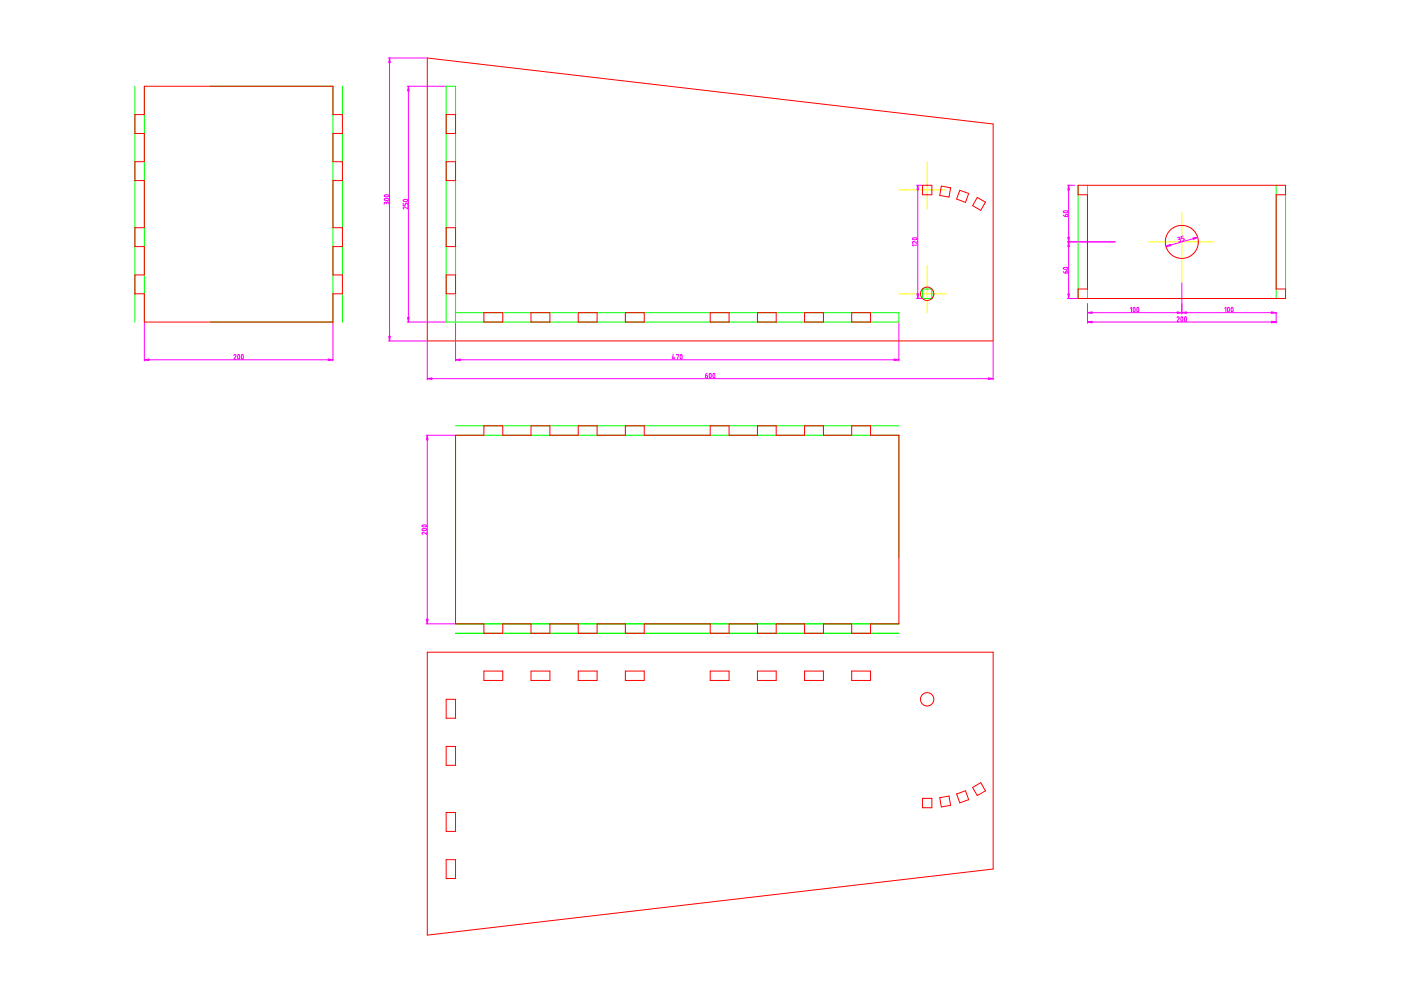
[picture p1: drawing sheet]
<svg xmlns="http://www.w3.org/2000/svg" width="297mm" height="210mm" viewBox="0 0 297 210" stroke-linecap="round" stroke-linejoin="round" font-family="sans-serif">
<g fill="none" stroke="#0f0" stroke-width=".21">
<path d="M28.6 18.3v50M30.6 18.3v50M44.6 18.3h26v50h-26M72.6 18.3v50M228.6 39.3v24M230.6 39.3v24M270.6 39.3v24M272.6 39.3v24M96.6 66.3h94v2h-96v-50h2v50M195.6 61.3h2v2h-2zM96.6 90.3h94M96.6 118.3v-26h94v26"/>
<path d="M96.6 132.3h94M96.6 134.3h94"/>
</g>
<path d="M196.6 34.3v10M190.6 40.3h10M196.6 56.3v10M243.6 51.3h13.6M250.6 45.1v14.8M190.6 62.3h10" fill="none" stroke="#ff0" stroke-width=".21"/>
<g fill="none" stroke="#f00" stroke-width=".21">
<path d="M30.6 18.3h40v6h2v4h-2v6h2v4h-2v10h2v4h-2v6h2v4h-2v6h-40v-6h-2v-4h2v-6h-2v-4h2v-10h-2v-4h2v-6h-2v-4h2zM90.6 12.3l120 14v46h-120zM94.6 24.3h2v4h-2zM94.6 34.3h2v4h-2zM195.6 39.3h2v2h-2zM199.6 39.5l1.9 .3-.3 2-2-.4zM228.6 39.3h44v2h-2v20h2v2h-44v-2h2v-20h-2zM94.6 48.3h2v4h-2zM94.6 58.3h2v4h-2zM203.5 40.3l1.9 .7-.7 1.9-1.9-.7zM207.2 41.9l1.7 1-1 1.7-1.7-1zM102.6 66.3h4v2h-4z"/>
<path d="M112.6 66.3h4v2h-4zM122.6 66.3h4v2h-4zM132.6 66.3h4v2h-4zM150.6 66.3h4v2h-4zM160.6 66.3h4v2h-4zM170.6 66.3h4v2h-4zM180.6 66.3h4v2h-4zM96.6 92.3h6v-2h4v2h6v-2h4v2h6v-2h4v2h6v-2h4v2h14v-2h4v2h6v-2h4v2h6v-2h4v2h6v-2h4v2h6v40h-6v2h-4v-2h-6v2h-4v-2h-6v2h-4v-2h-6v2h-4v-2h-14v2h-4v-2h-6v2h-4v-2h-6v2h-4v-2h-6v2h-4v-2h-6zM90.6 138.3h120v46l-120 14zM94.6 148.3h2v4h-2zM94.6 158.3h2v4h-2zM102.6 142.3h4v2h-4z"/>
<path d="M112.6 142.3h4v2h-4zM122.6 142.3h4v2h-4zM132.6 142.3h4v2h-4zM150.6 142.3h4v2h-4zM160.6 142.3h4v2h-4zM170.6 142.3h4v2h-4zM180.6 142.3h4v2h-4zM94.6 172.3h2v4h-2zM195.6 169.3h2v2h-2zM199.2 169.1l2-.3 .3 2-1.9 .3zM202.8 168.3l1.9-.6 .7 1.8-1.9 .7zM206.2 167l1.7-1.1 1 1.8-1.7 1z"/>
<path d="M94.6 182.3h2v4h-2z"/>
<circle cx="250.6" cy="51.3" r="3.5"/>
<circle cx="196.6" cy="62.3" r="1.41"/>
<circle cx="196.6" cy="148.3" r="1.41"/>
</g>
<g fill="none" stroke="#f0f" stroke-width=".21">
<path d="M82.3 12.3h8.2M82.6 12.3v60M86.3 18.3h8.2M86.6 18.3v50M194.3 39.3h1.2M194.6 39.3v24M226.3 39.3h1.5M226.6 39.3v24M81.5 42.2l.5-.1a.27 .27 0 0 1 .4 0 .27 .27 0 0 1 0 .4 .27 .27 0 0 1-.4 0l-.5-.1zM81.5 41.4l.5-.1a.27 .27 0 0 1 .5 .2 .26 .26 0 0 1-.4 .2l-.6-.1zM81.9 43.1a.22 .22 0 0 0-.2-.3 .22 .22 0 0 0-.2 .3v.2M81.9 43.1l.1-.2 .3-.1 .2 .5"/>
<path d="M81.9 43.1v.1M85.5 43.1v.4h.4l.2-.4 .3 .1 .1 .3M85.5 42.4l.5-.1a.25 .25 0 0 1 .4 0 .25 .25 0 0 1-.1 .4h-.4a.26 .26 0 0 1-.3 0 .26 .26 0 0 1-.1-.3zM86.5 43.8v.5l-.7-.4a.22 .22 0 0 0-.3 .1 .22 .22 0 0 0 .1 .3M193.5 50.5l.5-.1a.27 .27 0 0 1 .5 .2 .27 .27 0 0 1-.5 .2l-.5-.1zM194.5 51.2v.4l-.7-.4a.23 .23 0 0 0-.3 .1 .23 .23 0 0 0 .1 .3M194.5 52h-1.1l.3 .2M225.4 57.6l.5 .3M225.4 45.6l.5 .3M225.5 56.8l.5-.1a.27 .27 0 0 1 .4 .2 .27 .27 0 0 1-.4 .2l-.5-.1zM225.5 44.8l.5-.1a.27 .27 0 0 1 .4 .2 .27 .27 0 0 1-.4 .2l-.5-.1zM226 57.5h.1a.23 .23 0 0 1 .3 .1 .23 .23 0 0 1-.2 .3h-.3z"/>
<path d="M226 45.5a.26 .26 0 0 1 .4 0 .26 .26 0 0 1 0 .3l-.5 .1zM226.3 51.3h10.2M249.7 50.4l.2-.1a.22 .22 0 0 1 .3 .2 .22 .22 0 0 1-.2 .2M250 50.7l.3 .1v.3l-.4 .2M250 50.7l-.1 .1M250.8 50l-.4 .2 .1 .4 .3-.1a.29 .29 0 0 1 .3 .2 .29 .29 0 0 1-.1 .4h-.3M253.9 50.3l-6.7 1.9M30.6 76.3h40M30.6 68.4v8.1M49.6 75.3a.23 .23 0 0 1 .3-.1 .23 .23 0 0 1 .1 .3l-.4 .7h.4M50.5 75.2h.2l.1 .5a.27 .27 0 0 1-.2 .5 .27 .27 0 0 1-.2-.5zM51.3 75.2h.2l.1 .5a.27 .27 0 0 1-.2 .5 .27 .27 0 0 1-.2-.5z"/>
<path d="M70.6 68.4v8.1M82.3 72.3h8.2M86.3 68.3h8.2M90.6 72.4v8.1M96.6 76.3h94M96.6 68.4v8.1M142.7 75.2l-.2 .7h.6M142.9 75.7v.5M143.4 75.3l.5-.1-.3 1M144.3 75.2h.2l.1 .5a.27 .27 0 0 1-.2 .5 .26 .26 0 0 1-.2-.4zM149.6 79.6h.2a.28 .28 0 0 1 .2 .3 .28 .28 0 0 1-.2 .3zM149.9 79.2l-.3 .4"/>
<path d="M150.5 79.2h.2l.1 .5a.27 .27 0 0 1-.2 .5 .27 .27 0 0 1-.2-.5zM151.3 79.2h.2l.1 .5a.24 .24 0 0 1-.1 .4 .24 .24 0 0 1-.3-.2zM190.6 68.4v8.1M194.3 63.3h1.2M210.6 72.4v8.1M226.3 63.3h2.2M230.6 68.3h40M230.6 64.4v4.1M230.6 66.3h40M239.7 65.4l.2-.2v1M240.3 65.2l.3 .1 .1 .4a.28 .28 0 0 1-.1 .4 .28 .28 0 0 1-.4 0 .28 .28 0 0 1 0-.4zM241.1 65.2a.52 .52 0 0 1 .3 .9 .33 .33 0 0 1-.4-.2 .33 .33 0 0 1 0-.4z"/>
<path d="M249.6 67.3a.22 .22 0 0 1 .3-.1 .22 .22 0 0 1 .1 .3l-.4 .7h.4M250.5 67.2h.2l.1 .5a.27 .27 0 0 1-.2 .5 .26 .26 0 0 1-.2-.4zM250.6 60v6.5M251.2 67.2h.3l.1 .5a.25 .25 0 0 1-.1 .4 .25 .25 0 0 1-.3-.2zM259.7 65.4l.2-.2v1M260.3 65.2a.52 .52 0 0 1 .3 .9 .33 .33 0 0 1-.4-.2 .33 .33 0 0 1 0-.4zM261.1 65.2a.5 .5 0 0 1 .3 .8 .29 .29 0 0 1-.4 0 .29 .29 0 0 1 0-.4zM270.6 66.4v2.1M90.3 92.3h6.2M90.6 80.3h120M90.6 92.3v40M89.5 112.2l.5-.1a.27 .27 0 0 1 .5 .2 .27 .27 0 0 1-.5 .2l-.5-.1z"/>
<path d="M89.5 111.4l.5-.1a.27 .27 0 0 1 .5 .2 .27 .27 0 0 1-.5 .2h-.1a.31 .31 0 0 1-.4-.3zM90.5 112.8v.5l-.7-.4a.23 .23 0 0 0-.3 .1 .23 .23 0 0 0 .1 .3M90.3 132.3h6.2"/>
</g>
<g fill="#f0f" stroke="#f0f" stroke-width=".21">
<path d="M194.4 62.3h.3l-.1 1z"/>
<path d="M194.6 39.3l.1 1h-.3z"/>
<path d="M96.6 76.3l1-.2v.4z"/>
<path d="M189.6 76.1l1 .2-1 .2z"/>
<path d="M86.6 18.3l.2 1h-.4z"/>
<path d="M86.4 67.3h.4l-.2 1z"/>
<path d="M82.6 12.3l.2 1h-.4z"/>
<path d="M82.4 71.3h.4l-.2 1z"/>
<path d="M90.6 80.3l1-.2v.4z"/>
<path d="M209.6 80.1l1 .2-1 .2z"/>
<path d="M226.6 51.3l.1 1h-.3z"/>
<path d="M226.4 62.3h.3l-.1 1z"/>
<path d="M226.6 39.3l.1 1h-.3z"/>
<path d="M226.4 50.3h.3l-.1 1z"/>
<path d="M230.6 68.3l1-.2v.4z"/>
<path d="M269.6 68.1l1 .2-1 .2z"/>
<path d="M247.2 52.2l.9-.4 .1 .3z"/>
<path d="M252.9 50.4l1-.1-.9 .5z"/>
<path d="M269.6 66.1l1 .2-1 .1z"/>
<path d="M250.6 66.3l1-.2v.3z"/>
<path d="M230.6 66.3l1-.2v.3z"/>
<path d="M249.6 66.1l1 .2-1 .1z"/>
<path d="M30.6 76.3l1-.2v.4z"/>
<path d="M69.6 76.1l1 .2-1 .2z"/>
<path d="M90.6 92.3l.2 1h-.4z"/>
<path d="M90.4 131.3h.4l-.2 1z"/>
</g>
</svg>
